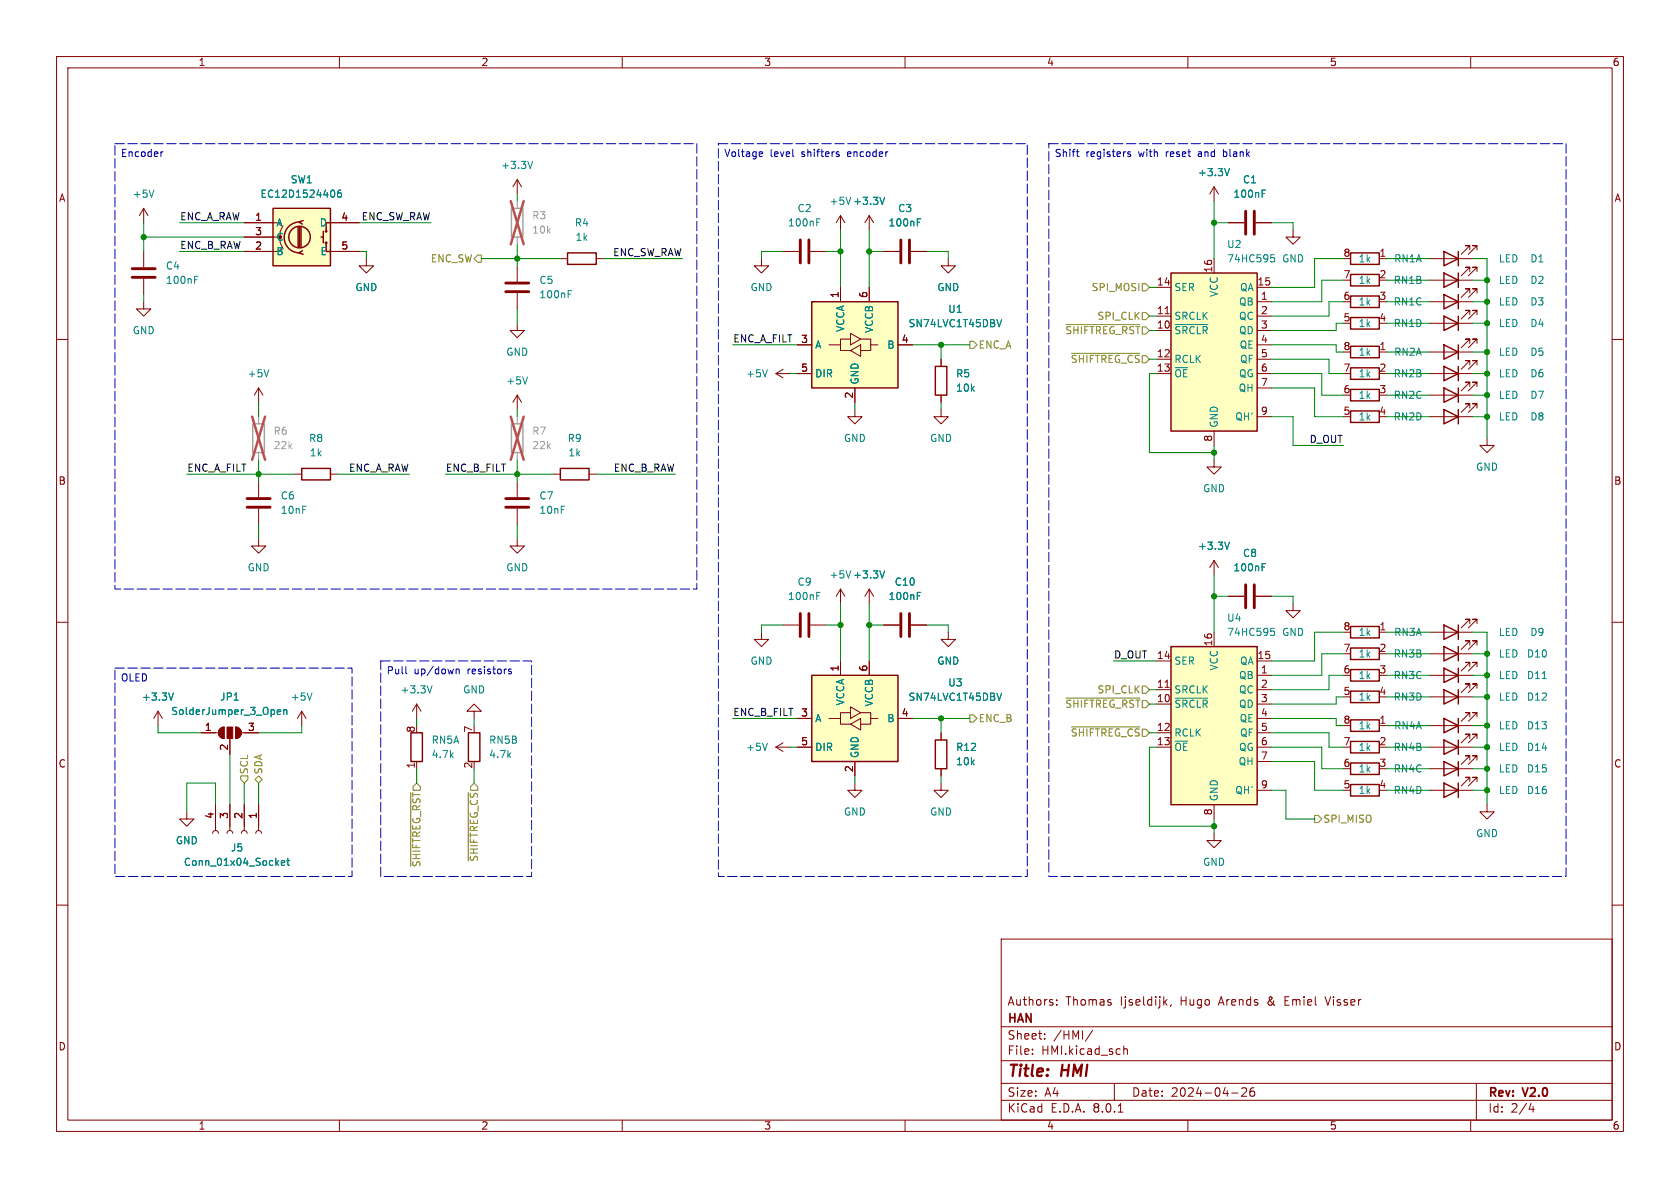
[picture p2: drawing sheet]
<svg xmlns="http://www.w3.org/2000/svg" width="297mm" height="210mm" viewBox="0 0 297 210" stroke-linecap="round" stroke-linejoin="round" font-family="sans-serif">
<defs><g id="words">
<g font-size="2.8" fill="#840000">
<text x="178" y="190.9">Title:</text>
<text x="187.7" y="190.9">HMI</text>
</g>
<g font-size="2.1" fill="#840000">
<text x="178" y="178">Authors:</text>
<text x="188.4" y="178">Thomas</text>
<text x="198.1" y="178">Ijseldijk,</text>
<text x="208.8" y="178">Hugo</text>
<text x="215.8" y="178">Arends</text>
<text x="224.5" y="178">&amp;</text>
<text x="227.7" y="178">Emiel</text>
<text x="235.1" y="178">Visser</text>
<text x="178" y="184">Sheet:</text>
<text x="178" y="181.2">HAN</text>
<text x="186.2" y="184">/HMI/</text>
<text x="178" y="186.7">File:</text>
<text x="184.1" y="186.7">HMI.kicad_sch</text>
<text x="178" y="196.9">KiCad</text>
<text x="178" y="194.1">Size:</text>
<text x="184.7" y="194.1">A4</text>
<text x="185.7" y="196.9">E.D.A.</text>
<text x="193.3" y="196.9">8.0.1</text>
<text x="200" y="194.1">Date:</text>
<text x="207" y="194.1">2024-04-26</text>
<text x="263" y="194.3">Rev:</text>
<text x="263" y="196.9">Id:</text>
<text x="267.1" y="196.9">2/4</text>
<text x="269.4" y="194.3">V2.0</text>
</g>
<g font-size="1.8" fill="#840000">
<text x="35" y="11.9">1</text>
<text x="85" y="11.9">2</text>
<text x="135" y="11.9">3</text>
<text x="185" y="11.9">4</text>
<text x="235" y="11.9">5</text>
<text x="285" y="11.9">6</text>
<text x="10.3" y="35.9">A</text>
<text x="285.3" y="35.9">A</text>
<text x="45" y="39.1">1</text>
<text x="45" y="41.7">3</text>
<text x="60.3" y="39.1">4</text>
<text x="45" y="44.2">2</text>
<text x="60.3" y="44.2">5</text>
<text x="237.4" y="45.5">8</text>
<text x="243.8" y="45.5">1</text>
<text x="148.3" y="52.8" transform="rotate(-90 148.3 52.8)">1</text>
<text x="153.4" y="52.8" transform="rotate(-90 153.4 52.8)">6</text>
<text x="204.4" y="50.5">14</text>
<text x="214.4" y="48.3" transform="rotate(-90 214.4 48.3)">16</text>
<text x="222.2" y="50.5">15</text>
<text x="222.8" y="53.1">1</text>
<text x="237.4" y="53.1">6</text>
<text x="237.4" y="49.3">7</text>
<text x="243.8" y="53.1">3</text>
<text x="243.8" y="49.3">2</text>
<text x="204.4" y="58.2">10</text>
<text x="204.4" y="55.6">11</text>
<text x="222.8" y="55.6">2</text>
<text x="222.8" y="58.2">3</text>
<text x="237.4" y="56.9">5</text>
<text x="243.8" y="56.9">4</text>
<text x="141.5" y="60.7">3</text>
<text x="141.5" y="65.8">5</text>
<text x="159.3" y="60.7">4</text>
<text x="204.4" y="63.2">12</text>
<text x="204.4" y="65.8">13</text>
<text x="222.8" y="60.7">4</text>
<text x="222.8" y="63.2">5</text>
<text x="222.8" y="65.8">6</text>
<text x="237.4" y="65.8">7</text>
<text x="237.4" y="62">8</text>
<text x="243.8" y="65.8">2</text>
<text x="243.8" y="62">1</text>
<text x="150.9" y="70.6" transform="rotate(-90 150.9 70.6)">2</text>
<text x="222.8" y="68.3">7</text>
<text x="237.4" y="69.6">6</text>
<text x="243.8" y="69.6">3</text>
<text x="222.8" y="73.4">9</text>
<text x="237.4" y="73.4">5</text>
<text x="243.8" y="73.4">4</text>
<text x="214.4" y="78.2" transform="rotate(-90 214.4 78.2)">8</text>
<text x="10.3" y="85.9">B</text>
<text x="285.3" y="85.9">B</text>
<text x="237.4" y="111.5">8</text>
<text x="243.8" y="111.5">1</text>
<text x="148.3" y="118.8" transform="rotate(-90 148.3 118.8)">1</text>
<text x="153.4" y="118.8" transform="rotate(-90 153.4 118.8)">6</text>
<text x="204.4" y="116.6">14</text>
<text x="214.4" y="114.3" transform="rotate(-90 214.4 114.3)">16</text>
<text x="222.2" y="116.6">15</text>
<text x="222.8" y="119.1">1</text>
<text x="237.4" y="115.3">7</text>
<text x="237.4" y="119.1">6</text>
<text x="243.8" y="115.3">2</text>
<text x="243.8" y="119.1">3</text>
<text x="204.4" y="124.2">10</text>
<text x="204.4" y="121.7">11</text>
<text x="222.8" y="121.7">2</text>
<text x="222.8" y="124.2">3</text>
<text x="237.4" y="122.9">5</text>
<text x="243.8" y="122.9">4</text>
<text x="36.1" y="129.3">1</text>
<text x="43.7" y="129.3">3</text>
<text x="73.4" y="129.6" transform="rotate(-90 73.4 129.6)">8</text>
<text x="83.6" y="129.6" transform="rotate(-90 83.6 129.6)">7</text>
<text x="141.5" y="126.7">3</text>
<text x="141.5" y="131.8">5</text>
<text x="159.3" y="126.7">4</text>
<text x="204.4" y="129.3">12</text>
<text x="204.4" y="131.8">13</text>
<text x="222.8" y="126.7">4</text>
<text x="222.8" y="129.3">5</text>
<text x="222.8" y="131.8">6</text>
<text x="237.4" y="131.8">7</text>
<text x="237.4" y="128">8</text>
<text x="243.8" y="131.8">2</text>
<text x="243.8" y="128">1</text>
<text x="10.3" y="135.9">C</text>
<text x="40.4" y="132.8" transform="rotate(-90 40.4 132.8)">2</text>
<text x="73.4" y="136" transform="rotate(-90 73.4 136)">1</text>
<text x="83.6" y="136" transform="rotate(-90 83.6 136)">2</text>
<text x="150.9" y="136.6" transform="rotate(-90 150.9 136.6)">2</text>
<text x="222.8" y="134.4">7</text>
<text x="237.4" y="135.6">6</text>
<text x="243.8" y="135.6">3</text>
<text x="285.3" y="135.9">C</text>
<text x="222.8" y="139.4">9</text>
<text x="237.4" y="139.4">5</text>
<text x="243.8" y="139.4">4</text>
<text x="37.8" y="144.9" transform="rotate(-90 37.8 144.9)">4</text>
<text x="40.4" y="144.9" transform="rotate(-90 40.4 144.9)">3</text>
<text x="42.9" y="144.9" transform="rotate(-90 42.9 144.9)">2</text>
<text x="45.5" y="144.9" transform="rotate(-90 45.5 144.9)">1</text>
<text x="214.4" y="144.2" transform="rotate(-90 214.4 144.2)">8</text>
<text x="10.3" y="185.9">D</text>
<text x="285.3" y="185.9">D</text>
<text x="35" y="199.9">1</text>
<text x="85" y="199.9">2</text>
<text x="135" y="199.9">3</text>
<text x="185" y="199.9">4</text>
<text x="235" y="199.9">5</text>
<text x="285" y="199.9">6</text>
</g>
<g font-size="1.8" fill="#0000c2">
<text x="21.3" y="28.1">Encoder</text>
<text x="128" y="28.1">Voltage</text>
<text x="136.1" y="28.1">level</text>
<text x="141.8" y="28.1">shifters</text>
<text x="150.1" y="28.1">encoder</text>
<text x="186.4" y="28.1">Shift</text>
<text x="192" y="28.1">registers</text>
<text x="201.4" y="28.1">with</text>
<text x="206.4" y="28.1">reset</text>
<text x="212.3" y="28.1">and</text>
<text x="216.9" y="28.1">blank</text>
<text x="68.3" y="119.5">Pull</text>
<text x="73.2" y="119.5">up/down</text>
<text x="82.8" y="119.5">resistors</text>
<text x="21.3" y="120.8">OLED</text>
</g>
<g font-size="1.8" fill="#008484">
<text x="23.4" y="35.2">+5V</text>
<text x="46" y="35.2">EC12D1524406</text>
<text x="51.3" y="32.6">SW1</text>
<text x="88.5" y="30.1">+3.3V</text>
<text x="211.7" y="31.3">+3.3V</text>
<text x="217.9" y="35.2">100nF</text>
<text x="219.6" y="32.6">C1</text>
<text x="48.8" y="40.2">A</text>
<text x="56.4" y="40.2">D</text>
<text x="101.5" y="40.2">R4</text>
<text x="139.2" y="40.2">100nF</text>
<text x="140.9" y="37.7">C2</text>
<text x="146.6" y="36.4">+5V +3.3V</text>
<text x="150.7" y="36.4">+3.3V</text>
<text x="157" y="40.2">100nF</text>
<text x="158.7" y="37.7">C3</text>
<text x="29.2" y="47.9">C4</text>
<text x="48.8" y="45.3">B</text>
<text x="48.8" y="42.8">C</text>
<text x="56.6" y="45.3">E</text>
<text x="101.6" y="42.8">1k</text>
<text x="216.8" y="44">U2</text>
<text x="216.8" y="46.6">74HC595</text>
<text x="226.6" y="46.6">GND</text>
<text x="240.1" y="46.6">1k</text>
<text x="246.4" y="46.6">RN1A</text>
<text x="264.9" y="46.6">LED</text>
<text x="270.4" y="46.6">D1</text>
<text x="29.2" y="50.4">100nF</text>
<text x="62.7" y="51.7">GND</text>
<text x="95.3" y="50.4">C5</text>
<text x="95.3" y="52.9">100nF</text>
<text x="132.6" y="51.7">GND</text>
<text x="165.6" y="51.7">GND</text>
<text x="207.5" y="51.7">SER</text>
<text x="215.5" y="52.6" transform="rotate(-90 215.5 52.6)">VCC</text>
<text x="219.1" y="51.7">QA</text>
<text x="240.1" y="50.4">1k</text>
<text x="246.3" y="50.4">RN1B</text>
<text x="264.9" y="50.4">LED</text>
<text x="270.4" y="50.4">D2</text>
<text x="23.4" y="59.3">GND</text>
<text x="149.5" y="58.8" transform="rotate(-90 149.5 58.8)">VCCA</text>
<text x="154.5" y="58.9" transform="rotate(-90 154.5 58.9)">VCCB</text>
<text x="160.5" y="58">SN74LVC1T45DBV</text>
<text x="167.5" y="55.5">U1</text>
<text x="207.5" y="59.3">~{SRCLR}</text>
<text x="207.5" y="56.7">SRCLK</text>
<text x="218.9" y="54.2">QB</text>
<text x="218.9" y="56.7">QC</text>
<text x="218.9" y="59.3">QD</text>
<text x="240.1" y="58">1k</text>
<text x="240.1" y="54.2">1k</text>
<text x="246.3" y="58">RN1D</text>
<text x="246.3" y="54.2">RN1C</text>
<text x="264.9" y="58">LED</text>
<text x="264.9" y="54.2">LED</text>
<text x="270.4" y="58">D4</text>
<text x="270.4" y="54.2">D3</text>
<text x="89.4" y="63.1">GND</text>
<text x="144" y="61.8">A</text>
<text x="156.8" y="61.8">B</text>
<text x="207.5" y="64.4">RCLK</text>
<text x="219.1" y="61.8">QE</text>
<text x="219.1" y="64.4">QF</text>
<text x="240.1" y="63.1">1k</text>
<text x="246.4" y="63.1">RN2A</text>
<text x="264.9" y="63.1">LED</text>
<text x="270.4" y="63.1">D5</text>
<text x="43.7" y="66.9">+5V</text>
<text x="89.4" y="68.2">+5V</text>
<text x="131.8" y="66.9">+5V</text>
<text x="144" y="66.9">DIR</text>
<text x="152" y="68.1" transform="rotate(-90 152 68.1)">GND</text>
<text x="168.9" y="66.9">R5</text>
<text x="168.9" y="69.4">10k</text>
<text x="207.5" y="66.9">~{OE}</text>
<text x="218.9" y="69.4">QH</text>
<text x="218.9" y="66.9">QG</text>
<text x="240.1" y="66.9">1k</text>
<text x="240.1" y="70.7">1k</text>
<text x="246.3" y="66.9">RN2B</text>
<text x="246.3" y="70.7">RN2C</text>
<text x="264.9" y="70.7">LED</text>
<text x="264.9" y="66.9">LED</text>
<text x="270.4" y="70.7">D7</text>
<text x="270.4" y="66.9">D6</text>
<text x="215.5" y="75.7" transform="rotate(-90 215.5 75.7)">GND</text>
<text x="218.3" y="74.5">QH'</text>
<text x="240.1" y="74.5">1k</text>
<text x="246.3" y="74.5">RN2D</text>
<text x="264.9" y="74.5">LED</text>
<text x="270.4" y="74.5">D8</text>
<text x="54.5" y="78.3">R8</text>
<text x="54.7" y="80.9">1k</text>
<text x="100.3" y="78.3">R9</text>
<text x="100.4" y="80.9">1k</text>
<text x="149.1" y="78.3">GND</text>
<text x="164.3" y="78.3">GND</text>
<text x="260.9" y="83.4">GND</text>
<text x="49.5" y="88.5">C6</text>
<text x="95.3" y="88.5">C7</text>
<text x="212.6" y="87.2">GND</text>
<text x="49.5" y="91">10nF</text>
<text x="95.3" y="91">10nF</text>
<text x="43.7" y="101.2">GND</text>
<text x="89.4" y="101.2">GND</text>
<text x="211.7" y="97.4">+3.3V</text>
<text x="217.9" y="101.2">100nF</text>
<text x="219.6" y="98.7">C8</text>
<text x="139.2" y="106.3">100nF</text>
<text x="140.9" y="103.7">C9</text>
<text x="146.6" y="102.5">+5V +3.3V</text>
<text x="150.7" y="102.5">+3.3V</text>
<text x="157" y="106.3">100nF</text>
<text x="158.1" y="103.7">C10</text>
<text x="216.8" y="110.1">U4</text>
<text x="216.8" y="112.6">74HC595</text>
<text x="226.6" y="112.6">GND</text>
<text x="240.1" y="112.6">1k</text>
<text x="246.4" y="112.6">RN3A</text>
<text x="264.9" y="112.6">LED</text>
<text x="270.4" y="112.6">D9</text>
<text x="132.6" y="117.7">GND</text>
<text x="165.6" y="117.7">GND</text>
<text x="207.5" y="117.7">SER</text>
<text x="215.5" y="118.6" transform="rotate(-90 215.5 118.6)">VCC</text>
<text x="219.1" y="117.7">QA</text>
<text x="240.1" y="116.4">1k</text>
<text x="246.3" y="116.4">RN3B</text>
<text x="264.9" y="116.4">LED</text>
<text x="269.8" y="116.4">D10</text>
<text x="25" y="124.1">+3.3V</text>
<text x="38.8" y="124.1">JP1</text>
<text x="51.3" y="124.1">+5V</text>
<text x="70.7" y="122.8">+3.3V</text>
<text x="81.8" y="122.8">GND</text>
<text x="149.5" y="124.8" transform="rotate(-90 149.5 124.8)">VCCA</text>
<text x="154.5" y="125" transform="rotate(-90 154.5 125)">VCCB</text>
<text x="160.5" y="124.1">SN74LVC1T45DBV</text>
<text x="167.5" y="121.5">U3</text>
<text x="207.5" y="125.3">~{SRCLR}</text>
<text x="207.5" y="122.8">SRCLK</text>
<text x="218.9" y="120.2">QB</text>
<text x="218.9" y="122.8">QC</text>
<text x="218.9" y="125.3">QD</text>
<text x="240.1" y="124.1">1k</text>
<text x="240.1" y="120.2">1k</text>
<text x="246.3" y="124.1">RN3D</text>
<text x="246.3" y="120.2">RN3C</text>
<text x="264.9" y="124.1">LED</text>
<text x="264.9" y="120.2">LED</text>
<text x="269.8" y="124.1">D12</text>
<text x="269.8" y="120.2">D11</text>
<text x="30.2" y="126.6">SolderJumper_3_Open</text>
<text x="76.2" y="131.7">RN5A</text>
<text x="86.4" y="131.7">RN5B</text>
<text x="144" y="127.9">A</text>
<text x="156.8" y="127.9">B</text>
<text x="207.5" y="130.4">RCLK</text>
<text x="219.1" y="127.9">QE</text>
<text x="219.1" y="130.4">QF</text>
<text x="240.1" y="129.1">1k</text>
<text x="246.4" y="129.1">RN4A</text>
<text x="264.9" y="129.1">LED</text>
<text x="269.8" y="129.1">D13</text>
<text x="76.2" y="134.2">4.7k</text>
<text x="86.4" y="134.2">4.7k</text>
<text x="131.8" y="132.9">+5V</text>
<text x="144" y="132.9">DIR</text>
<text x="152" y="134.1" transform="rotate(-90 152 134.1)">GND</text>
<text x="168.9" y="135.5">10k</text>
<text x="168.9" y="132.9">R12</text>
<text x="207.5" y="132.9">~{OE}</text>
<text x="218.9" y="135.5">QH</text>
<text x="218.9" y="132.9">QG</text>
<text x="240.1" y="136.8">1k</text>
<text x="240.1" y="132.9">1k</text>
<text x="246.3" y="136.8">RN4C</text>
<text x="246.3" y="132.9">RN4B</text>
<text x="264.9" y="136.8">LED</text>
<text x="264.9" y="132.9">LED</text>
<text x="269.8" y="136.8">D15</text>
<text x="269.8" y="132.9">D14</text>
<text x="215.5" y="141.7" transform="rotate(-90 215.5 141.7)">GND</text>
<text x="218.3" y="140.6">QH'</text>
<text x="240.1" y="140.6">1k</text>
<text x="246.3" y="140.6">RN4D</text>
<text x="264.9" y="140.6">LED</text>
<text x="269.8" y="140.6">D16</text>
<text x="31" y="149.5">GND</text>
<text x="149.1" y="144.4">GND</text>
<text x="164.3" y="144.4">GND</text>
<text x="260.9" y="148.2">GND</text>
<text x="32.4" y="153.3">Conn_01x04_Socket</text>
<text x="40.7" y="150.7">J5</text>
<text x="212.6" y="153.3">GND</text>
</g>
<g font-size="1.8">
<text x="31.7" y="39">ENC_A_RAW</text>
<text x="63.8" y="39">ENC_SW_RAW</text>
<text x="31.7" y="44.1">ENC_B_RAW</text>
<text x="108.3" y="45.4">ENC_SW_RAW</text>
<text x="129.5" y="60.6">ENC_A_FILT</text>
<text x="33" y="83.5">ENC_A_FILT</text>
<text x="61.6" y="83.5">ENC_A_RAW</text>
<text x="78.7" y="83.5">ENC_B_FILT</text>
<text x="108.4" y="83.5">ENC_B_RAW</text>
<text x="231.4" y="78.4">D_OUT</text>
<text x="196.8" y="116.5">D_OUT</text>
<text x="129.5" y="126.7">ENC_B_FILT</text>
</g>
<g font-size="1.8" fill="#a1a1a1">
<text x="94" y="39">R3</text>
<text x="94" y="41.5">10k</text>
<text x="48.3" y="77.1">R6</text>
<text x="94" y="77.1">R7</text>
<text x="48.3" y="79.6">22k</text>
<text x="94" y="79.6">22k</text>
</g>
<g font-size="1.8" fill="#848400">
<text x="76" y="46.6">ENC_SW</text>
<text x="192.9" y="51.7">SPI_MOSI</text>
<text x="188.2" y="59.3">~{SHIFTREG_RST}</text>
<text x="193.9" y="56.7">SPI_CLK</text>
<text x="172.9" y="61.8">ENC_A</text>
<text x="189.2" y="64.4">~{SHIFTREG_CS}</text>
<text x="188.2" y="125.3">~{SHIFTREG_RST}</text>
<text x="193.9" y="122.8">SPI_CLK</text>
<text x="172.9" y="127.9">ENC_B</text>
<text x="189.2" y="130.4">~{SHIFTREG_CS}</text>
<text x="44" y="137" transform="rotate(-90 44 137)">SCL</text>
<text x="46.6" y="137" transform="rotate(-90 46.6 137)">SDA</text>
<text x="233.9" y="145.6">SPI_MISO</text>
<text x="74.5" y="153.4" transform="rotate(-90 74.5 153.4)">~{SHIFTREG_RST}</text>
<text x="84.7" y="152.4" transform="rotate(-90 84.7 152.4)">~{SHIFTREG_CS}</text>
</g>
</g></defs>
<g fill="none" stroke="#840000" stroke-width=".18">
<path d="M10 10h277v190h-277zM12 12h273v186h-273zM60 10v2M110 10v2M160 10v2M210 10v2M260 10v2M10 60h2M228.6 40.6v1.3h1.3l-1.3 1.3-1.3-1.3h1.3M285 60h2M243.8 62.2h1.3M262.9 77.5v1.2h1.3l-1.3 1.3-1.3-1.3h1.3"/>
<path d="M10 110h2M217.2 105.4h2.8M222 105.4h2.8M252.7 111.8h7.6M259.8 110.2v-.7h-.7h.7l-1.5 1.5M261.1 110.2v-.7h-.8h.8l-1.5 1.5M285 110h2M53.3 125.7l-.7 1.3M53.3 125.7v2.6M53.3 125.7l.8 1.3M73.7 134.6v1.3M243.8 128.3h1.3"/>
<path d="M10 160h2M214.6 147.3v1.3h1.3l-1.3 1.3-1.2-1.3h1.2M262.9 142.2v1.3h1.3l-1.3 1.3-1.3-1.3h1.3M285 160h2M177 166h108v32h-108zM186.8 177.6v.1M186.8 176.8v.1M205.9 177.1l.4 .6M206.3 176.7l-.6 .6M207 177.6l-.1 .3M234.2 176.2l.5 1.5M60 198v2"/>
<path d="M110 198v2M160 198v2M177 194.5h108M177 191.5h108M177 187.5h108M177 181.5h108M182.5 186.3v.1M182.5 185.5v.1M184.7 183.6v.1M184.7 182.8v.1M193.2 182.1l-1.3 2M197 191.5v3"/>
<path d="M197.7 196.6h.8M198.7 184.9v1.5M198.7 185.5l.2-.1 .3 .1 .1 .9M210 198v2M217.7 193.2h1.2M219.5 192.4l.6-.1 .2 .1 .1 .3-.9 1.1h.9M221.7 192.3a.59 .59 0 0 0-.7 .6v.6l.1 .2 .4 .1 .2-.1 .1-.5-.1-.3h-.5l-.2 .3M260 198v2M261 191.5v6.5M270.7 195l-.4 1.1h.9M271 195.6v1"/>
</g>
<path d="M238.8 56.1h5v2.1h-5zM238.8 65h5v2.1h-5zM238.8 68.8h5v2.1h-5zM238.8 61.2h5v2h-5zM255.3 110.5l2.5 1.3-2.5 1.2zM257.8 110.5v2.5M72.6 129.5h2.1v5.1h-2.1zM238.8 134.9h5v2h-5zM238.8 131.1h5v2h-5zM238.8 127.3h5v2h-5z" fill="none" stroke="#840000" stroke-width=".25"/>
<path d="M223.1 99.6h.6M223.1 100.2h.5M55.2 122.5l-.5 1.3" fill="none" stroke="#008484" stroke-width=".18"/>
<path d="M220.2 103.4v4M221.7 103.4v4" fill="none" stroke="#840000" stroke-width=".51"/>
<path d="M207 114.3h15.2v27.9h-15.2z" fill="#ffffc2"/>
<path d="M207 114.3h15.2v27.9h-15.2z" fill="none" stroke="#840000" stroke-width=".25"/>
<g fill="none" stroke="#840000" stroke-width=".18">
<path d="M204.5 116.8h2.5M214.6 111.8v2.5M222.2 119.4h2.6M222.2 116.8h2.6M204.5 124.5h2.5M204.5 121.9h2.5M204.5 129.5h2.5M204.5 132.1h2.5M206 121.5h.7M222.2 124.5h2.6M222.2 121.9h2.6M222.2 129.5h2.6"/>
<path d="M222.2 132.1h2.6M222.2 127h2.6M222.2 134.6h2.6M222.2 139.7h2.6M214.6 142.2v2.6"/>
</g>
<path d="M224.7 111.1h.6M224.8 111.6h.3l.2 .2v.4l-.5 .1M207.7 123.4h5.8" fill="none" stroke="#008484" stroke-width=".18"/>
<path d="M207 48.3h15.2v27.9h-15.2z" fill="#ffffc2"/>
<path d="M207 48.3h15.2v27.9h-15.2zM255.3 48.3l2.5 1.2-2.5 1.3zM257.8 48.3v2.5M99.1 82.8h5v2h-5zM238.8 110.7h5v2.1h-5zM238.8 114.6h5v2h-5zM238.8 118.4h5v2h-5zM238.8 122.2h5v2h-5zM255.3 138.4l2.5 1.3-2.5 1.3zM257.8 138.4v2.6" fill="none" stroke="#840000" stroke-width=".25"/>
<g fill="none" stroke="#840000" stroke-width=".18">
<path d="M91.4 31.8l-.7 1.2M91.4 31.8v2.5M91.4 31.8l.8 1.2M214.6 33v2.6M214.6 33l-.7 1.3M214.6 33l.8 1.3M25.4 53.3v1.3h1.3l-1.3 1.3-1.3-1.3h1.3M204.5 58.4h2.5M204.5 55.9h2.5M204.5 50.8h2.5M206 55.5h.7M214.6 45.7v2.6"/>
<path d="M222.2 53.3h2.6M222.2 58.4h2.6M222.2 55.9h2.6M222.2 50.8h2.6M252.7 49.5h7.6M259.8 48v-.8h-.7h.7l-1.5 1.6M261.1 48v-.8h-.8h.8l-1.5 1.6M45.7 68.6l-.7 1.3M45.7 68.6v2.5M45.7 68.6l.8 1.3M204.5 63.5h2.5M204.5 66h2.5"/>
<path d="M214.6 76.2v2.5M222.2 63.5h2.6M222.2 66h2.6M222.2 61h2.6M222.2 68.6h2.6M222.2 73.7h2.6M91.4 85.1v2.8M91.4 89.9v2.8M97.8 83.8h1.3M104.1 83.8h1.3M214.6 99.1v2.5M214.6 99.1l-.7 1.2"/>
<path d="M214.6 99.1l.8 1.2M243.8 111.8h1.3M27.9 125.7l-.7 1.3M27.9 125.7v2.6M27.9 125.7l.8 1.3M252.7 139.7h7.6M259.8 138.2v-.8h-.7h.7l-1.5 1.5M261.1 138.2v-.8h-.8h.8l-1.5 1.5"/>
</g>
<path d="M94.2 28.5l-.5 1.3M217.4 29.8l-.5 1.3M207.7 57.4h5.8M224.7 45h.6M224.8 45.5h.3l.2 .3v.4l-.5 .1M47.5 65.3l-.4 1.3M217.4 95.8l-.5 1.3M30.7 122.5l-.5 1.3" fill="none" stroke="#008484" stroke-width=".18"/>
<path d="M89.4 89.7h4.1M89.4 88.1h4.1" fill="none" stroke="#840000" stroke-width=".51"/>
<path d="M48.3 36.8h10.1v10.2h-10.1z" fill="#ffffc2"/>
<g fill="none" stroke="#840000" stroke-width=".25">
<path d="M48.3 36.8h10.1v10.2h-10.1zM53 39.2a2.73 2.73 0 0 0-2.8 2.8 2.73 2.73 0 0 0 2.8 2.7M53.6 39l-.8 .2 .7 .4M58.4 39.4h-.7v1.5M52.7 40.1v3.6M53 40.1v3.6M53.2 40.1v3.6M53.5 44.3l-.7 .4 .8 .3M56.8 41.9h.3M57.1 40.9v2M57.7 42.9v1.6h.7M238.8 44.7h5v2h-5z"/>
<path d="M238.8 52.3h5v2.1h-5zM238.8 48.5h5v2h-5zM255.3 44.5l2.5 1.2-2.5 1.3zM255.3 55.9l2.5 1.3-2.5 1.2zM255.3 52.1l2.5 1.2-2.5 1.3zM257.8 44.5v2.5M257.8 52.1v2.5M257.8 55.9v2.5M238.8 72.6h5v2.1h-5zM255.3 61l2.5 1.2-2.5 1.3zM255.3 68.6l2.5 1.3-2.5 1.2zM255.3 64.8l2.5 1.2-2.5 1.3z"/>
<path d="M255.3 72.4l2.5 1.3-2.5 1.2zM257.8 61v2.5M257.8 64.8v2.5M257.8 68.6v2.5M257.8 72.4v2.5M53.3 82.8h5.1v2h-5.1zM255.3 114.3l2.5 1.3-2.5 1.2zM255.3 118.1l2.5 1.3-2.5 1.3zM257.8 114.3v2.5M257.8 118.1v2.6M238.8 138.7h5v2h-5zM255.3 134.6l2.5 1.3-2.5 1.3z"/>
<path d="M255.3 130.8l2.5 1.3-2.5 1.3zM255.3 121.9l2.5 1.3-2.5 1.3zM255.3 127l2.5 1.3-2.5 1.2zM257.8 121.9v2.6M257.8 127v2.5M257.8 130.8v2.6M257.8 134.6v2.6"/>
<circle cx="53" cy="41.9" r="1.9"/>
<circle cx="57.7" cy="42.9" r=".13"/>
<circle cx="57.7" cy="40.9" r=".13"/>
</g>
<g fill="none" stroke="#840000" stroke-width=".18">
<path d="M25.4 36.8l-.8 1.3M25.4 36.8v2.6M25.4 36.8l.8 1.3M43.2 39.4h5.1M50 39.9l-.5 1v1h-.5M58.4 39.4h5.1M217.2 39.4h2.8M222 39.4h2.8M25.4 44.5v2.7M25.4 49.3v2.8M43.2 41.9h6.3v1l.5 1M49.5 43.9v.6h-6.3"/>
<path d="M58.4 44.5h5.1M243.8 45.7h1.3M252.7 45.7h7.6M252.7 57.2h7.6M252.7 53.3h7.6M259.8 44.2v-.8h-.7h.7l-1.5 1.6M259.8 55.6v-.7h-.7h.7l-1.5 1.5M259.8 51.8v-.7h-.7h.7l-1.5 1.5M261.1 44.2v-.8h-.8h.8l-1.5 1.6M261.1 55.6v-.7h-.8h.8l-1.5 1.5M261.1 51.8v-.7h-.8h.8l-1.5 1.5M252.7 62.2h7.6"/>
<path d="M252.7 69.9h7.6M252.7 66h7.6M252.7 73.7h7.6M259.8 60.7v-.8h-.7h.7l-1.5 1.6M259.8 68.3v-.7h-.7h.7l-1.5 1.5M259.8 64.5v-.7h-.7h.7l-1.5 1.5M259.8 72.1v-.7h-.7h.7l-1.5 1.5M261.1 60.7v-.8h-.8h.8l-1.5 1.6M261.1 68.3v-.7h-.8h.8l-1.5 1.5M261.1 64.5v-.7h-.8h.8l-1.5 1.5M261.1 72.1v-.7h-.8h.8l-1.5 1.5M52.1 83.8h1.2"/>
<path d="M58.4 83.8h1.3M214.6 81.3v1.3h1.3l-1.3 1.2-1.2-1.2h1.2M148.6 104.1l-.8 1.3M148.6 104.1v2.6M148.6 104.1l.8 1.3M153.7 104.1l-.8 1.3M153.7 104.1v2.6M153.7 104.1l.7 1.3M228.6 106.7v1.3h1.3l-1.3 1.2-1.3-1.2h1.3M252.7 115.6h7.6M252.7 119.4h7.6M259.8 114v-.7h-.7h.7l-1.5 1.5"/>
<path d="M259.8 117.9v-.8h-.7h.7l-1.5 1.5M261.1 114v-.7h-.8h.8l-1.5 1.5M261.1 117.9v-.8h-.8h.8l-1.5 1.5M252.7 135.9h7.6M252.7 132.1h7.6M252.7 123.2h7.6M252.7 128.3h7.6M259.8 134.4v-.8h-.7h.7l-1.5 1.5M259.8 130.6v-.8h-.7h.7l-1.5 1.5M259.8 121.7v-.8h-.7h.7l-1.5 1.5M259.8 126.7v-.7h-.7h.7l-1.5 1.5M261.1 134.4v-.8h-.8h.8l-1.5 1.5"/>
<path d="M261.1 130.6v-.8h-.8h.8l-1.5 1.5M261.1 121.7v-.8h-.8h.8l-1.5 1.5M261.1 126.7v-.7h-.8h.8l-1.5 1.5"/>
</g>
<path d="M27.2 33.6l-.4 1.3M59.1 33.7l.1 .4-.1 .6M60.3 33.6l-.4 .1a.86 .86 0 0 0 0 1.2l.4-.2 .1-.4-.3-.2h-.3l-.1 .2M223.1 33.6h.6M223.1 34.2h.5M34.4 49.4h.4M34.4 48.8h.6M156.4 100.9l-.4 1.3M272.7 120h.7" fill="none" stroke="#008484" stroke-width=".18"/>
<path d="M220.2 37.3v4.1M221.7 37.3v4.1M23.4 47.5h4M23.4 49h4" fill="none" stroke="#840000" stroke-width=".51"/>
<path d="M44.7 74.9h2v5.1h-2z" fill="none" stroke="#a1a1a1" stroke-width=".25"/>
<path d="M45.7 73.7v1.2M45.7 80v1.3" fill="none" stroke="#a1a1a1" stroke-width=".18"/>
<path d="M44.6 73.7l2.3 7.6M46.9 73.7l-2.3 7.6" fill="none" stroke="#e75356" stroke-width=".46"/>
<path d="M143.5 53.3h15.2v15.3h-15.2z" fill="#ffffc2"/>
<path d="M143.5 53.3h15.2v15.3h-15.2zM165.4 64.8h2v5.1h-2z" fill="none" stroke="#840000" stroke-width=".25"/>
<g fill="none" stroke="#840000" stroke-width=".18">
<path d="M64.8 45.7v1.3h1.2l-1.2 1.3-1.3-1.3h1.3M148.6 50.8v2.5M150.4 59.9h-1.8v1.1M150.4 58.9l1.7 1-1.7 1.1zM152.1 59.9h1.8v1.1h1.3M153.7 50.8v2.5M141 61h2.5M141 66h2.5M146.6 61h2v1h1.8M150.4 62l1.7-1v2zM151.1 72.4v1.3h1.3l-1.3 1.2-1.2-1.2h1.2M151.1 68.6v2.5"/>
<path d="M153.9 61v1h-1.8M158.7 61h2.6M166.4 72.4v1.3h1.2l-1.2 1.2-1.3-1.2h1.3M166.4 63.5v1.3M166.4 69.9v1.2M166.4 138.4v1.3h1.2l-1.2 1.3-1.3-1.3h1.3"/>
</g>
<path d="M176.2 56.5l.5 1.3 .4-1.3" fill="none" stroke="#008484" stroke-width=".18"/>
<path d="M143.5 119.4h15.2v15.2h-15.2z" fill="#ffffc2"/>
<path d="M100.3 44.7h5.1v2h-5.1zM143.5 119.4h15.2v15.2h-15.2zM82.8 129.5h2v5.1h-2zM165.4 130.8h2v5.1h-2z" fill="none" stroke="#840000" stroke-width=".25"/>
<g fill="none" stroke="#840000" stroke-width=".18">
<path d="M43.2 39.4h5.1M58.4 39.4h5.1M148.6 38.1v2.5M148.6 38.1l-.8 1.3M148.6 38.1l.8 1.3M153.7 38.1v2.5M153.7 38.1l-.8 1.3M153.7 38.1l.7 1.3M217.2 39.4h2.8M222 39.4h2.8M43.2 44.5h5.1M43.2 41.9h5.1"/>
<path d="M58.4 44.5h5.1M91.4 57.2v1.2h1.3l-1.3 1.3-1.2-1.3h1.2M91.4 47v2.8M91.4 51.8v2.8M99.1 45.7h1.2M105.4 45.7h1.3M134.6 45.7v1.3h-1.3l1.3 1.3 1.3-1.3h-1.3M138.4 44.5h2.8M143.3 44.5h2.7M148.6 50.8v2.5M153.7 50.8v2.5M156.2 44.5h2.8"/>
<path d="M161 44.5h2.8M167.6 45.7v1.3h1.3l-1.3 1.3-1.2-1.3h1.2M91.4 69.9l-.7 1.2M91.4 69.9v2.5M91.4 69.9l.8 1.2M137.2 66l1.2 .8M137.2 66h2.5M138.4 65.3l-1.2 .7M141 66h2.5M141 61h2.5M151.1 68.6v2.5M158.7 61h2.6"/>
<path d="M166.4 63.5v1.3M166.4 69.9v1.2M45.7 95.3v1.2h1.3l-1.3 1.3-1.3-1.3h1.3M45.7 85.1v2.8M45.7 89.9v2.8M91.4 95.3v1.2h1.3l-1.3 1.3-1.2-1.3h1.2M134.6 111.8v1.2h-1.3l1.3 1.3 1.3-1.3h-1.3M138.4 110.5h2.8M143.3 110.5h2.7M148.6 116.8v2.6M153.7 116.8v2.6M156.2 110.5h2.8"/>
<path d="M161 110.5h2.8M167.6 111.8v1.2h1.3l-1.3 1.3-1.2-1.3h1.2M217.2 105.4h2.8M222 105.4h2.8M35.6 129.5h3M38.9 128.8l.7-.3v2.1a1.02 1.02 0 0 1-.9-.7 1.02 1.02 0 0 1 .2-1.1zM40.6 130.6v2.8M41.7 128.5a1.02 1.02 0 0 1 1 1 1.02 1.02 0 0 1-1 1.1zM42.7 129.5h3M73.7 124.5l-.8 1.2M73.7 124.5v2.5M73.7 124.5l.7 1.2"/>
<path d="M83.8 125.7h1.3l-1.3-1.2-1.3 1.2h1.3v1.3M137.2 132.1h2.5M137.2 132.1l1.2 .7M138.4 131.3l-1.2 .8M141 127h2.5M141 132.1h2.5M146.6 127h2v1h1.8M150.4 126h-1.8v1M150.4 125l1.7 1-1.7 1zM150.4 128l1.7-1v2zM151.1 138.4v1.3h1.3l-1.3 1.3-1.2-1.3h1.2M151.1 134.6v2.6"/>
<path d="M152.1 126h1.8v1h1.3M153.9 127v1h-1.8M158.7 127h2.6M166.4 129.5v1.3M166.4 135.9v1.3M33 143.5v1.3h1.3l-1.3 1.3-1.3-1.3h1.3M37.6 147.3l.1-.3 .4-.2 .4 .2 .1 .3M38.1 142.2v4.6M40.1 147.3l.2-.3 .3-.2 .4 .2 .1 .3M40.6 142.2v4.6M42.7 147.3l.1-.3 .4-.2 .3 .2 .2 .3M43.2 142.2v4.6"/>
<path d="M45.2 147.3l.2-.3 .3-.2 .4 .2 .1 .3M45.7 142.2v4.6"/>
</g>
<g fill="none" stroke="#008484" stroke-width=".18">
<path d="M59.1 33.7l.1 .4-.1 .6M60.3 33.6l-.4 .1a.86 .86 0 0 0 0 1.2l.4-.2 .1-.4-.3-.2h-.3l-.1 .2M144.4 39.3h.4M144.4 38.7h.6M156.4 34.9l-.4 1.2M162.2 39.3h.4M162.2 38.7h.6M217.4 29.8l-.5 1.3M223.1 34.2h.5M223.1 33.6h.6M100.4 52h.5M100.4 51.4h.6"/>
<path d="M176.2 56.5l.5 1.3 .4-1.3M93.3 66.6l-.5 1.3M135.7 65.3l-.5 1.3M217.4 95.8l-.5 1.3M223.1 99.6h.6M144.4 105.3h.4M144.4 104.7h.6M156.4 100.9l-.4 1.3M162.2 105.3h.4M162.2 104.7h.6M223.1 100.2h.5M30.7 122.5l-.5 1.3"/>
<path d="M49 125.9l.6-.1v-.3h-.4l-.2 .1 .1 .6h.5M50.2 125.6l.1-.1h.3l.1 .8M50.2 125.5v.8M76.4 121.2l-.4 1.3M135.7 131.4l-.5 1.3M176.2 122.5l.5 1.3 .4-1.3M49.7 152.6l.6-.2v-.2l-.4-.1-.2 .2 .1 .6h.5M50.7 152.1h.5M50.9 151.7v1.1l.3 .2"/>
</g>
<path d="M89.4 51.6h4.1M89.4 50h4.1M141.5 42.4v4.1M143 42.4v4.1M159.3 42.4v4.1M160.8 42.4v4.1M43.7 89.7h4.1M43.7 88.1h4.1M141.5 108.5v4M143 108.5v4M159.3 108.5v4M160.8 108.5v4" fill="none" stroke="#840000" stroke-width=".51"/>
<path d="M90.4 36.8h2.1v5.1h-2.1zM90.4 74.9h2.1v5.1h-2.1z" fill="none" stroke="#a1a1a1" stroke-width=".25"/>
<path d="M91.4 35.6v1.2M91.4 41.9v1.3M91.4 73.7v1.2M91.4 80v1.3" fill="none" stroke="#a1a1a1" stroke-width=".18"/>
<path d="M90.3 35.6l2.3 7.6M92.6 35.6l-2.3 7.6M90.3 73.7l2.3 7.6M92.6 73.7l-2.3 7.6" fill="none" stroke="#e75356" stroke-width=".46"/>
<g fill="#840000" stroke="#840000" stroke-width=".18">
<path d="M38.9 128.8l.7-.3v2.1a1.02 1.02 0 0 1-.9-.7 1.02 1.02 0 0 1 .2-1.1z"/>
<path d="M40.1 128.5h1v2.1h-1z"/>
<path d="M41.7 128.5a1.02 1.02 0 0 1 1 1 1.02 1.02 0 0 1-1 1.1z"/>
</g>
<g fill="none" stroke="#848400" stroke-width=".18">
<path d="M84.5 45.1h.6v1.3h-.6l-.7-.7zM188.5 57.4h13M201.9 55.2h.7l.6 .7-.6 .6h-.7zM201.9 50.2h.7l.6 .6-.6 .6h-.7zM171.4 60.3h.7l.6 .7-.6 .6h-.7zM189.4 62.5h12.1M42.5 137.2h1.3v.6l-.6 .6-.7-.6zM45.1 137.8l.6-.6 .7 .6-.7 .6zM171.4 126.4h.7l.6 .6-.6 .6h-.7zM188.5 123.4h13M189.4 128.5h12.1M201.9 121.3h.7l.6 .6-.6 .7h-.7z"/>
<path d="M72.6 140.1v13.1M82.8 140.1v12.1M232.4 144.1h.6l.7 .7-.7 .6h-.6z"/>
</g>
<path d="M20.3 25.4h102.9v78.7h-102.9zM127 25.4h54.6v129.5h-54.6zM185.4 25.4h91.5v129.5h-91.5zM20.3 118.1h41.9v36.8h-41.9zM67.3 116.8h26.7v38.1h-26.7z" fill="none" stroke="#0000c2" stroke-width=".18" stroke-dasharray="1.7 .6"/>
<g fill="none" stroke="#0000c2" stroke-width=".18">
<path d="M28.8 26.8l-.4 .3M134.4 26.8l.4 .1v.2l-.6 .2M134.8 27.6l-.4 .1M140.2 27.6l.1 .1M148 26.8l.3 .1M148 27.3h.3l.1 .2-.2 .2h-.3M190.3 26.8h.5M190.5 27.5l.3 .2M199.8 26.9l-.3-.1-.1 .2v.2l.4 .1v.3h-.4M216.3 26.4v1.3M216.3 27.6l.1 .1M216.4 26.8l-.1 .1"/>
<path d="M71.7 117.8v1.1l.2 .2M80.6 118.3v.8M80.6 118.4l.2-.1h.3l.1 .8M90 118.3h.4M90 118.6l.4 .2v.1l-.1 .2h-.4"/>
</g>
<g fill="none" stroke="#008400" stroke-width=".18">
<path d="M25.4 39.4v5.1M31.7 39.4h11.5M63.5 39.4h12.7M91.4 34.3v1.3M214.6 35.6v10.1M214.6 39.4h2.6M224.8 39.4h3.8v1.2M25.4 52.1v1.2M25.4 41.9h17.8M31.7 44.5h11.5M63.5 44.5h1.3v1.2M85.1 45.7h14"/>
<path d="M91.4 43.2v3.8M91.4 54.6v2.6M106.7 45.7h13.9M138.4 44.5h-3.8v1.2M146 44.5h2.6M148.6 40.6v10.2M153.7 40.6v10.2M153.7 44.5h2.5M163.8 44.5h3.8v1.2M203.2 50.8h1.3M203.2 55.9h1.3M203.2 58.4h1.3"/>
<path d="M237.5 53.3h-2.6v2.6h-10.1M237.5 57.2h-1.3v1.2h-11.4M237.5 49.5h-3.8v3.8h-8.9M237.5 45.7h-5.1v5.1h-7.6M245.1 45.7h7.6M245.1 49.5h7.6M245.1 57.2h7.6M245.1 53.3h7.6M260.3 45.7h2.6v31.8M260.3 49.5h2.6M260.3 57.2h2.6M260.3 53.3h2.6"/>
<path d="M45.7 71.1v2.6M91.4 72.4v1.3M129.5 61h11.5M139.7 66h1.3M151.1 71.1v1.3M161.3 61h10.1M166.4 61v2.5M166.4 71.1v1.3M203.2 63.5h1.3M204.5 66h-1.3v14h11.4M214.6 78.7v2.6M224.8 63.5h10.1v2.5h2.6"/>
<path d="M224.8 61h11.4v1.2h1.3M224.8 66h8.9v3.9h3.8M224.8 73.7h3.8v5h8.9M224.8 68.6h7.6v5.1h5.1M245.1 66h7.6M245.1 73.7h7.6M245.1 69.9h7.6M245.1 62.2h7.6M260.3 66h2.6M260.3 73.7h2.6M260.3 69.9h2.6M260.3 62.2h2.6"/>
<path d="M33 83.8h19.1M45.7 81.3v3.8M45.7 92.7v2.6M59.7 83.8h12.7M78.7 83.8h19.1M91.4 81.3v3.8M91.4 92.7v2.6M105.4 83.8h14M138.4 110.5h-3.8v1.3M146 110.5h2.6M148.6 106.7v10.1M153.7 110.5h2.5"/>
<path d="M153.7 106.7v10.1M163.8 110.5h3.8v1.3M196.8 116.8h7.7M214.6 101.6v10.2M214.6 105.4h2.6M224.8 105.4h3.8v1.3M237.5 115.6h-3.8v3.8h-8.9M237.5 119.4h-2.6v2.5h-10.1M237.5 111.8h-5.1v5h-7.6M245.1 119.4h7.6M245.1 115.6h7.6M245.1 111.8h7.6"/>
<path d="M260.3 119.4h2.6M260.3 111.8h2.6v30.4M260.3 115.6h2.6M27.9 128.3v1.2h7.7M40.6 133.4v8.8M43.2 138.4v3.8M45.7 138.4v3.8M53.3 128.3v1.2h-7.6M73.7 127v1.3M73.7 135.9v2.5M83.8 127v1.3M83.8 135.9v2.5"/>
<path d="M129.5 127h11.5M139.7 132.1h1.3M151.1 137.2v1.2M161.3 127h10.1M166.4 127v2.5M166.4 137.2v1.2M203.2 121.9h1.3M203.2 124.5h1.3M203.2 129.5h1.3M204.5 132.1h-1.3v14h11.4M224.8 132.1h8.9v3.8h3.8M224.8 139.7h2.5v5.1h5.1"/>
<path d="M224.8 134.6h7.6v5.1h5.1M224.8 129.5h10.1v2.6h2.6M224.8 127h11.4v1.3h1.3M237.5 123.2h-1.3v1.3h-11.4M245.1 123.2h7.6M245.1 135.9h7.6M245.1 139.7h7.6M245.1 132.1h7.6M245.1 128.3h7.6M260.3 123.2h2.6M260.3 135.9h2.6M260.3 139.7h2.6"/>
<path d="M260.3 132.1h2.6M260.3 128.3h2.6M38.1 142.2v-3.8h-5.1v5.1M214.6 144.8v2.5"/>
</g>
<g fill="#008400" stroke="#008400" stroke-width=".18">
<circle cx="262.9" cy="49.5" r=".46"/>
<circle cx="262.9" cy="57.2" r=".46"/>
<circle cx="262.9" cy="53.3" r=".46"/>
<circle cx="262.9" cy="62.2" r=".46"/>
<circle cx="262.9" cy="66" r=".46"/>
<circle cx="262.9" cy="115.6" r=".46"/>
<circle cx="262.9" cy="69.9" r=".46"/>
<circle cx="262.9" cy="73.7" r=".46"/>
<circle cx="214.6" cy="146.1" r=".46"/>
<circle cx="262.9" cy="139.7" r=".46"/>
<circle cx="214.6" cy="105.4" r=".46"/>
<circle cx="262.9" cy="135.9" r=".46"/>
<circle cx="262.9" cy="132.1" r=".46"/>
<circle cx="262.9" cy="128.3" r=".46"/>
<circle cx="262.9" cy="123.2" r=".46"/>
<circle cx="262.9" cy="119.4" r=".46"/>
<circle cx="214.6" cy="39.4" r=".46"/>
<circle cx="214.6" cy="80" r=".46"/>
<circle cx="166.4" cy="127" r=".46"/>
<circle cx="148.6" cy="110.5" r=".46"/>
<circle cx="153.7" cy="110.5" r=".46"/>
<circle cx="166.4" cy="61" r=".46"/>
<circle cx="153.7" cy="44.5" r=".46"/>
<circle cx="148.6" cy="44.5" r=".46"/>
<circle cx="91.4" cy="83.8" r=".46"/>
<circle cx="91.4" cy="45.7" r=".46"/>
<circle cx="25.4" cy="41.9" r=".46"/>
<circle cx="45.7" cy="83.8" r=".46"/>
</g>
<use href="#words"/>
</svg>
